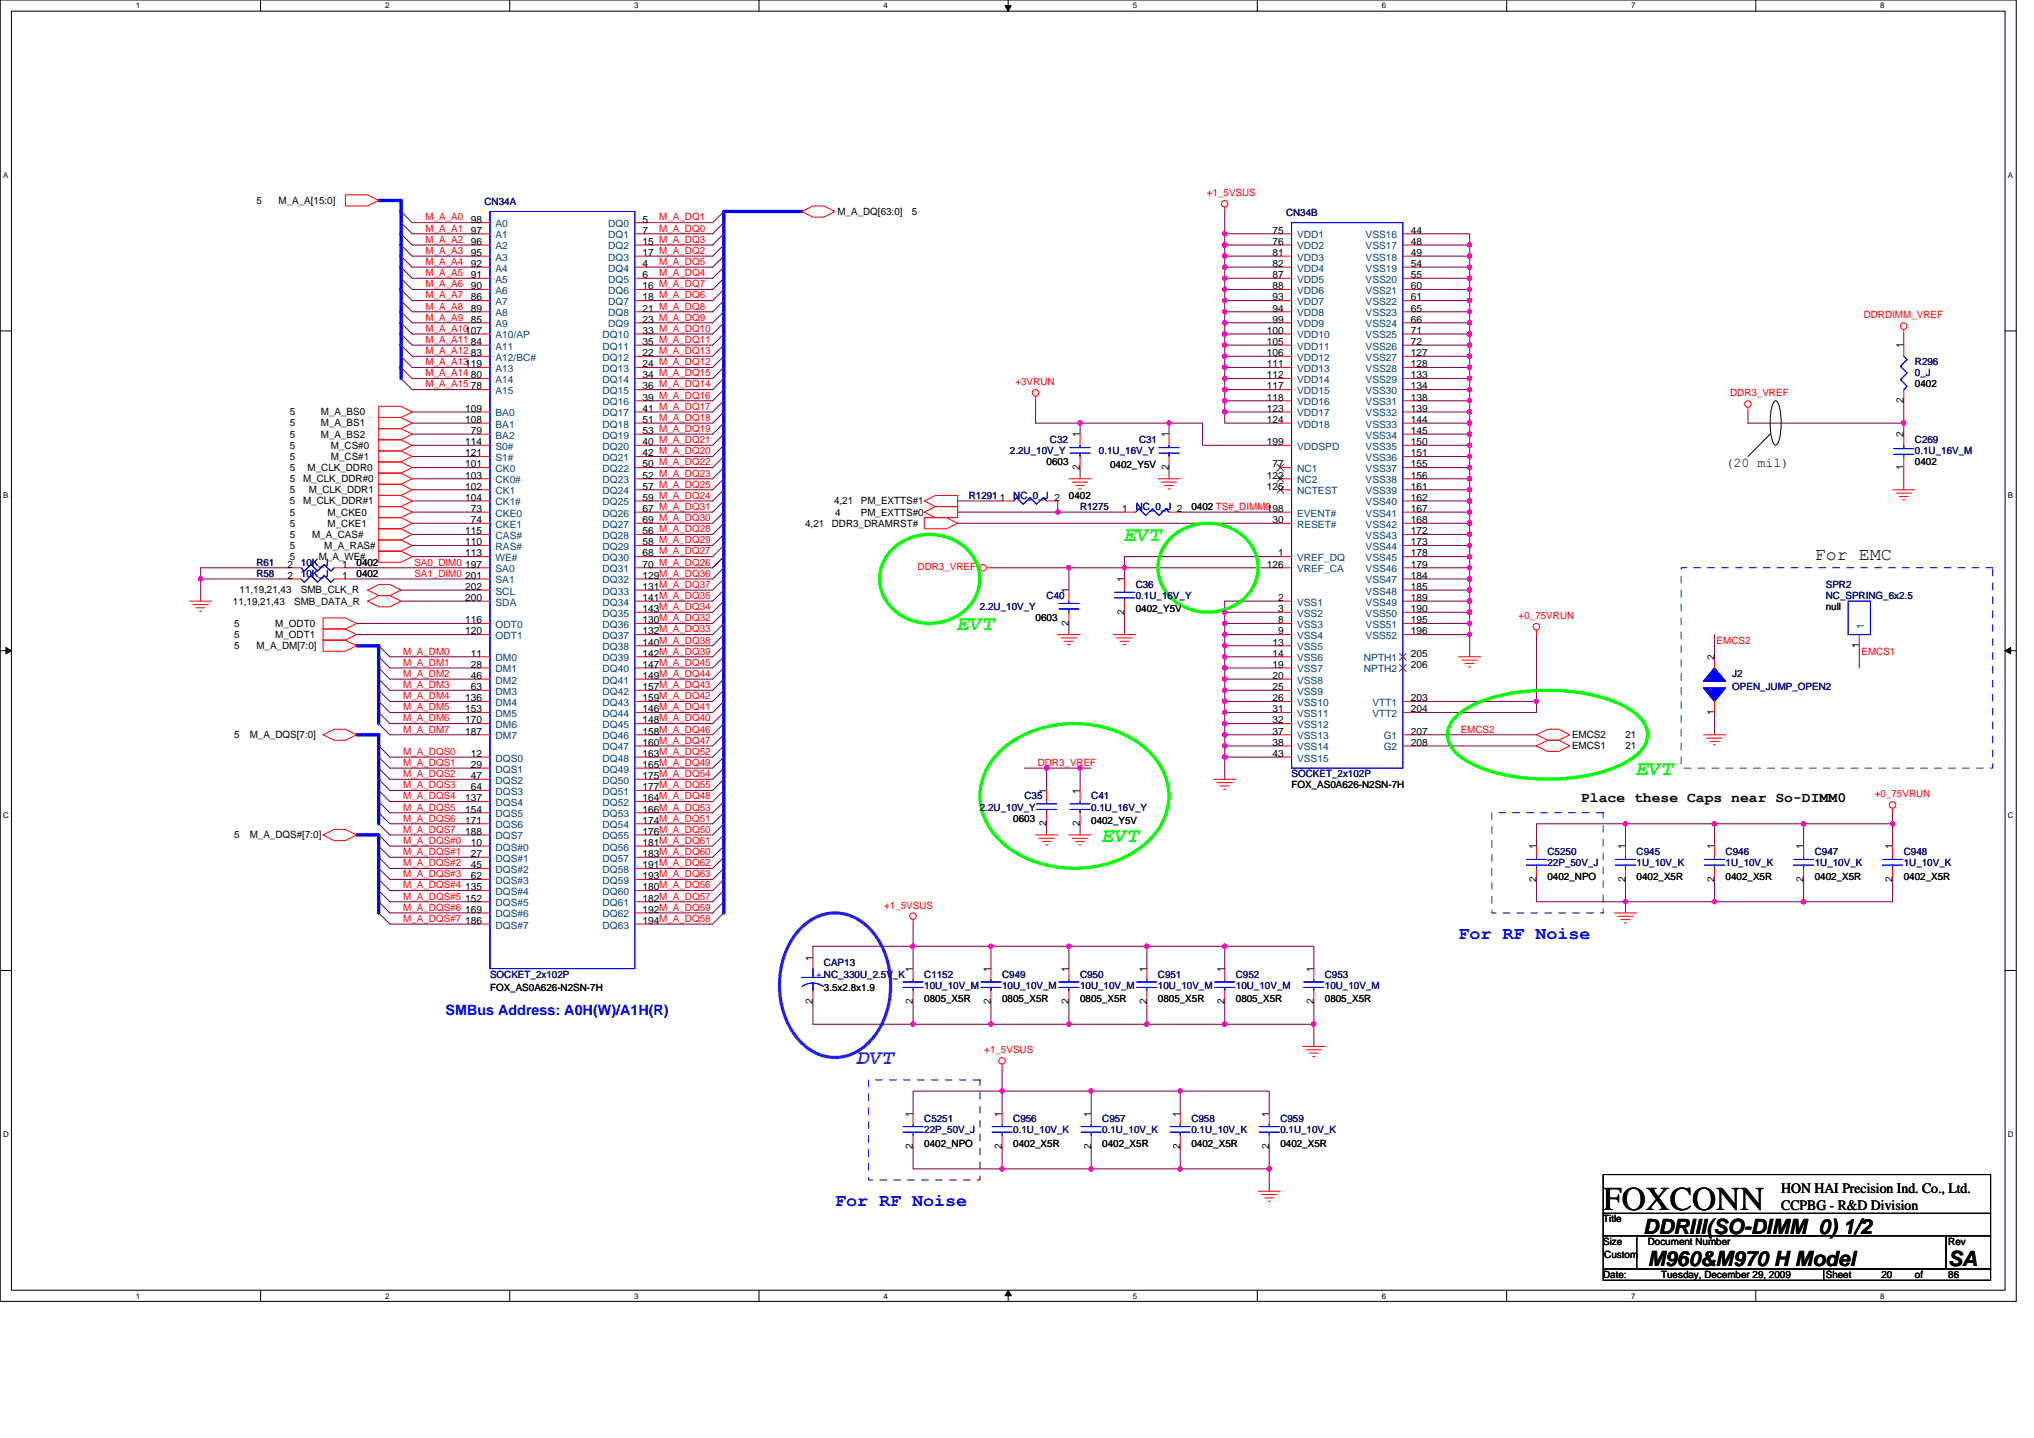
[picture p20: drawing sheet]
<svg xmlns="http://www.w3.org/2000/svg" width="297mm" height="210mm" viewBox="0 0 297 210" stroke-linecap="round" stroke-linejoin="round" font-family="sans-serif">
<defs><g id="words">
<text font-size="4.9" x="234.1" y="176.7">FOXCONN</text>
<g font-size="3.1" fill="#0f0">
<text x="164.2" y="79">EVT</text>
<text x="139.8" y="92">EVT</text>
<text x="239" y="113.2">EVT</text>
<text x="161" y="122.9">EVT</text>
</g>
<text font-size="3.1" fill="#8000ff" x="125.2" y="155.4">DVT</text>
<g font-size="3.1">
<text x="240" y="180.2">DDRIII(SO-DIMM_0) 1/2</text>
<text x="240.6" y="184.9">M960&amp;M970 H Model</text>
<text x="284.5" y="184.9">SA</text>
</g>
<text font-size="2.6" x="265" y="81.7">For EMC</text>
<g font-size="2.6" fill="#00f">
<text x="213" y="137.1">For RF Noise</text>
<text x="122" y="176.1">For RF Noise</text>
</g>
<g font-size="2.1">
<text x="230.9" y="117.2">Place these Caps near So-DIMM0</text>
<text x="260.1" y="174.2">HON HAI Precision Ind. Co., Ltd.</text>
<text x="260.1" y="176.6">CCPBG - R&amp;D Division</text>
</g>
<text font-size="2.1" fill="#00f" x="65.1" y="148.2">SMBus Address: A0H(W)/A1H(R)</text>
<text font-size="1.9" x="252" y="68.2">(20 mil)</text>
<g font-size="1.5">
<text x="37.4" y="29.8">5</text>
<text x="40.7" y="29.8">M_A_A[15:0]</text>
<text x="68.8" y="32.5">98</text>
<text x="68.8" y="34.1">97</text>
<text x="68.8" y="35.8">96</text>
<text x="93.8" y="32.5">5</text>
<text x="93.8" y="34.1">7</text>
<text x="93.8" y="35.8">15 M_A_DQ3</text>
<text x="122.3" y="31.4">M_A_DQ[63:0]</text>
<text x="133.2" y="31.4">5</text>
<text x="185.8" y="34.1">75</text>
<text x="185.8" y="35.8">76</text>
<text x="206" y="34.1">44</text>
<text x="206" y="35.8">48</text>
<text x="68.8" y="37.4">95</text>
<text x="68.8" y="39">92</text>
<text x="68.8" y="40.6">91</text>
<text x="93.8" y="37.4">17 M_A_DQ2</text>
<text x="93.8" y="39">4</text>
<text x="93.8" y="40.6">6</text>
<text x="185.8" y="37.4">81</text>
<text x="185.8" y="39">82</text>
<text x="185.8" y="40.6">87</text>
<text x="206" y="37.4">49</text>
<text x="206" y="39">54</text>
<text x="206" y="40.6">55</text>
<text x="68.8" y="42.2">90</text>
<text x="68.8" y="43.9">86</text>
<text x="68.8" y="45.5">89</text>
<text x="68.8" y="47.1">85</text>
<text x="93.8" y="42.2">16 M_A_DQ7</text>
<text x="93.8" y="43.9">18 M_A_DQ6</text>
<text x="93.8" y="45.5">21 M_A_DQ8</text>
<text x="93.8" y="47.1">23 M_A_DQ9</text>
<text x="185.8" y="42.2">88</text>
<text x="185.8" y="43.9">93</text>
<text x="185.8" y="45.5">94</text>
<text x="185.8" y="47.1">99</text>
<text x="206" y="42.2">60</text>
<text x="206" y="43.9">61</text>
<text x="206" y="45.5">65</text>
<text x="206" y="47.1">66</text>
<text x="68.8" y="50.4">84</text>
<text x="68.8" y="52">83</text>
<text x="93.8" y="48.7">33 M_A_DQ10</text>
<text x="93.8" y="50.4">35 M_A_DQ11</text>
<text x="93.8" y="52">22 M_A_DQ13</text>
<text x="93.8" y="53.6">24 M_A_DQ12</text>
<text x="185" y="48.7">100</text>
<text x="185" y="50.4">105</text>
<text x="185" y="52">106</text>
<text x="185" y="53.6">111</text>
<text x="206" y="48.7">71</text>
<text x="206" y="50.4">72</text>
<text x="206" y="52">127</text>
<text x="206" y="53.6">128</text>
<text x="278" y="50.9" transform="rotate(-90 278 50.9)">1</text>
<text x="68.8" y="55.2">80</text>
<text x="68.8" y="56.9">78</text>
<text x="93.8" y="55.2">34 M_A_DQ15</text>
<text x="93.8" y="56.9">36 M_A_DQ14</text>
<text x="93.8" y="58.5">39 M_A_DQ16</text>
<text x="185" y="55.2">112</text>
<text x="185" y="56.9">117</text>
<text x="185" y="58.5">118</text>
<text x="206" y="55.2">133</text>
<text x="206" y="56.9">134</text>
<text x="206" y="58.5">138</text>
<text x="278" y="58.9" transform="rotate(-90 278 58.9)">2</text>
<text x="279.7" y="56.6">0402</text>
<text x="42.3" y="65.5">5</text>
<text x="42.3" y="60.6">5</text>
<text x="42.3" y="62.3">5</text>
<text x="42.3" y="63.9">5</text>
<text x="46.9" y="60.6">M_A_BS0</text>
<text x="46.9" y="62.3">M_A_BS1</text>
<text x="46.9" y="63.9">M_A_BS2</text>
<text x="48.3" y="65.5">M_CS#0</text>
<text x="67.9" y="60.1">109</text>
<text x="67.9" y="61.8">108</text>
<text x="67.9" y="65">114</text>
<text x="68.8" y="63.4">79</text>
<text x="93.8" y="60.1">41 M_A_DQ17</text>
<text x="93.8" y="61.8">51 M_A_DQ18</text>
<text x="93.8" y="63.4">53 M_A_DQ19</text>
<text x="93.8" y="65">40 M_A_DQ21</text>
<text x="157.7" y="63.9" transform="rotate(-90 157.7 63.9)">1</text>
<text x="170.7" y="63.9" transform="rotate(-90 170.7 63.9)">1</text>
<text x="185" y="60.1">123</text>
<text x="185" y="61.8">124</text>
<text x="185" y="65">199</text>
<text x="206" y="60.1">139</text>
<text x="206" y="61.8">144</text>
<text x="206" y="63.4">145</text>
<text x="206" y="65">150</text>
<text x="278" y="63.9" transform="rotate(-90 278 63.9)">2</text>
<text x="42.3" y="67.2">5</text>
<text x="42.3" y="68.8">5</text>
<text x="42.3" y="70.4">5</text>
<text x="44.3" y="70.4">M_CLK_DDR#0</text>
<text x="44.9" y="68.8">M_CLK_DDR0</text>
<text x="48.3" y="67.2">M_CS#1</text>
<text x="67.9" y="66.6">121</text>
<text x="67.9" y="68.3">101</text>
<text x="67.9" y="69.9">103</text>
<text x="67.9" y="71.5">102</text>
<text x="93.8" y="66.6">42 M_A_DQ20</text>
<text x="93.8" y="68.3">50 M_A_DQ22</text>
<text x="93.8" y="69.9">52 M_A_DQ23</text>
<text x="93.8" y="71.5">57 M_A_DQ25</text>
<text x="152.8" y="68">0603</text>
<text x="157.7" y="68.6" transform="rotate(-90 157.7 68.6)">2</text>
<text x="162.1" y="68.3">0402_Y5V</text>
<text x="170.7" y="68.6" transform="rotate(-90 170.7 68.6)">2</text>
<text x="185" y="69.9">122</text>
<text x="185" y="71.5">125</text>
<text x="185.8" y="68.3">77</text>
<text x="206" y="66.6">151</text>
<text x="206" y="68.3">155</text>
<text x="206" y="69.9">156</text>
<text x="206" y="71.5">161</text>
<text x="278" y="68.6" transform="rotate(-90 278 68.6)">1</text>
<text x="279.7" y="68">0402</text>
<text x="42.3" y="72">5</text>
<text x="42.3" y="75.3">5</text>
<text x="42.3" y="76.9">5</text>
<text x="42.3" y="73.7">5</text>
<text x="44.3" y="73.7">M_CLK_DDR#1</text>
<text x="45.1" y="72">M_CLK_DDR1</text>
<text x="47.8" y="75.3">M_CKE0</text>
<text x="47.8" y="76.9">M_CKE1</text>
<text x="67.9" y="73.1">104</text>
<text x="68.8" y="74.8">73</text>
<text x="68.8" y="76.4">74</text>
<text x="93.8" y="73.1">59 M_A_DQ24</text>
<text x="93.8" y="74.8">67 M_A_DQ31</text>
<text x="93.8" y="76.4">69 M_A_DQ30</text>
<text x="117.6" y="76.9">4,21</text>
<text x="121.5" y="76.9">DDR3_DRAMRST#</text>
<text x="121.8" y="73.7">4,21</text>
<text x="122" y="75.3">4</text>
<text x="125.7" y="75.3">PM_EXTTS#0</text>
<text x="125.7" y="73.7">PM_EXTTS#1</text>
<text x="146" y="73.1">1</text>
<text x="156.1" y="72.8">0402</text>
<text x="163.9" y="74.8">1</text>
<text x="174" y="74.5">0402 TS#_DIMM0198</text>
<text x="185.8" y="76.4">30</text>
<text x="206" y="73.1">162</text>
<text x="206" y="74.8">167</text>
<text x="206" y="76.4">168</text>
<text x="42" y="82.9">2</text>
<text x="42.3" y="81.8">5</text>
<text x="42.3" y="80.2">5</text>
<text x="42.3" y="78.5">5</text>
<text x="45.6" y="78.5">M_A_CAS#</text>
<text x="46.5" y="81.8">M_A_WE#</text>
<text x="47.3" y="80.2">M_A_RAS#</text>
<text x="49.9" y="82.9">1</text>
<text x="52.1" y="82.6">0402</text>
<text x="67.9" y="78">115</text>
<text x="67.9" y="79.6">110</text>
<text x="67.9" y="81.3">113</text>
<text x="67.9" y="82.9">197</text>
<text x="93.8" y="78">56 M_A_DQ28</text>
<text x="93.8" y="79.6">58 M_A_DQ29</text>
<text x="93.8" y="81.3">68 M_A_DQ27</text>
<text x="93.8" y="82.9">70 M_A_DQ26</text>
<text x="185" y="82.9">126</text>
<text x="186.6" y="81.3">1</text>
<text x="206" y="78">172</text>
<text x="206" y="79.6">173</text>
<text x="206" y="81.3">178</text>
<text x="206" y="82.9">179</text>
<text x="34" y="88.3">11,19,21,43</text>
<text x="35" y="86.7">11,19,21,43</text>
<text x="42" y="84.5">2</text>
<text x="43" y="88.3">SMB_DATA_R</text>
<text x="43.9" y="86.7">SMB_CLK_R</text>
<text x="49.9" y="84.5">1</text>
<text x="52.1" y="84.2">0402</text>
<text x="67.9" y="84.5">201</text>
<text x="67.9" y="86.1">202</text>
<text x="67.9" y="87.8">200</text>
<text x="93.8" y="84.5">129M_A_DQ36</text>
<text x="93.8" y="86.1">131M_A_DQ37</text>
<text x="93.8" y="87.8">141M_A_DQ35</text>
<text x="93.8" y="89.4">143M_A_DQ34</text>
<text x="156.1" y="86.6" transform="rotate(-90 156.1 86.6)">1</text>
<text x="164.2" y="89.7" transform="rotate(-90 164.2 89.7)">2</text>
<text x="164.2" y="85" transform="rotate(-90 164.2 85)">1</text>
<text x="165.9" y="89.4">0402_Y5V</text>
<text x="186.6" y="87.8">2</text>
<text x="186.6" y="89.4">3</text>
<text x="206" y="84.5">184</text>
<text x="206" y="86.1">185</text>
<text x="206" y="87.8">189</text>
<text x="206" y="89.4">190</text>
<text x="266.6" y="89.1">null</text>
<text x="34.2" y="93.2">5</text>
<text x="34.2" y="91.5">5</text>
<text x="34.2" y="94.8">5</text>
<text x="37.4" y="94.8">M_A_DM[7:0]</text>
<text x="40.2" y="93.2">M_ODT1</text>
<text x="40.2" y="91.5">M_ODT0</text>
<text x="67.9" y="91">116</text>
<text x="67.9" y="92.6">120</text>
<text x="68.8" y="95.9">11</text>
<text x="93.8" y="91">130M_A_DQ32</text>
<text x="93.8" y="92.6">132M_A_DQ33</text>
<text x="93.8" y="94.3">140M_A_DQ38</text>
<text x="93.8" y="95.9">142M_A_DQ39</text>
<text x="151.2" y="90.7">0603</text>
<text x="156.1" y="91.4" transform="rotate(-90 156.1 91.4)">2</text>
<text x="185.8" y="94.3">13</text>
<text x="185.8" y="95.9">14</text>
<text x="186.6" y="91">8</text>
<text x="186.6" y="92.6">9</text>
<text x="206" y="91">195</text>
<text x="206" y="92.6">196</text>
<text x="206" y="95.9">205</text>
<text x="271.5" y="94.6" transform="rotate(-90 271.5 94.6)">1</text>
<text x="68.8" y="97.5">28</text>
<text x="68.8" y="99.1">46</text>
<text x="68.8" y="100.8">63</text>
<text x="93.8" y="97.5">147M_A_DQ45</text>
<text x="93.8" y="99.1">149M_A_DQ44</text>
<text x="93.8" y="100.8">157M_A_DQ43</text>
<text x="185.8" y="97.5">19</text>
<text x="185.8" y="100.8">25</text>
<text x="185.8" y="99.1">20</text>
<text x="206" y="97.5">206</text>
<text x="250.4" y="96.4" transform="rotate(-90 250.4 96.4)">2</text>
<text x="34.2" y="107.8">5</text>
<text x="36.5" y="107.8">M_A_DQS[7:0]</text>
<text x="67.9" y="102.4">136</text>
<text x="67.9" y="104">153</text>
<text x="67.9" y="105.6">170</text>
<text x="67.9" y="107.3">187</text>
<text x="93.8" y="102.4">159M_A_DQ42</text>
<text x="93.8" y="104">146M_A_DQ41</text>
<text x="93.8" y="105.6">148M_A_DQ40</text>
<text x="93.8" y="107.3">158M_A_DQ46</text>
<text x="185.8" y="107.3">37</text>
<text x="185.8" y="105.6">32</text>
<text x="185.8" y="104">31</text>
<text x="185.8" y="102.4">26</text>
<text x="206" y="102.4">203</text>
<text x="206" y="104">204</text>
<text x="206" y="107.3">207</text>
<text x="229.6" y="107.8">EMCS2</text>
<text x="237.4" y="107.8">21</text>
<text x="250.4" y="104.4" transform="rotate(-90 250.4 104.4)">1</text>
<text x="68.8" y="110.5">12</text>
<text x="68.8" y="112.1">29</text>
<text x="68.8" y="113.8">47</text>
<text x="93.8" y="108.9">160M_A_DQ47</text>
<text x="93.8" y="110.5">163M_A_DQ52</text>
<text x="93.8" y="112.1">165M_A_DQ49</text>
<text x="93.8" y="113.8">175M_A_DQ54</text>
<text x="185.8" y="108.9">38</text>
<text x="185.8" y="110.5">43</text>
<text x="206" y="108.9">208</text>
<text x="229.6" y="109.4">EMCS1</text>
<text x="237.4" y="109.4">21</text>
<text x="67.9" y="117">137</text>
<text x="67.9" y="118.7">154</text>
<text x="68.8" y="115.4">64</text>
<text x="93.8" y="115.4">177M_A_DQ55</text>
<text x="93.8" y="117">164M_A_DQ48</text>
<text x="93.8" y="118.7">166M_A_DQ53</text>
<text x="148" y="120">0603</text>
<text x="152.8" y="115.9" transform="rotate(-90 152.8 115.9)">1</text>
<text x="157.7" y="115.9" transform="rotate(-90 157.7 115.9)">1</text>
<text x="188.6" y="115.1">FOX_AS0A626-N2SN-7H</text>
<text x="34.2" y="122.4">5</text>
<text x="36.5" y="122.4">M_A_DQS#[7:0]</text>
<text x="67.9" y="120.3">171</text>
<text x="67.9" y="121.9">188</text>
<text x="68.8" y="123.5">10</text>
<text x="68.8" y="125.2">27</text>
<text x="93.8" y="120.3">174M_A_DQ51</text>
<text x="93.8" y="121.9">176M_A_DQ50</text>
<text x="93.8" y="123.5">181M_A_DQ61</text>
<text x="93.8" y="125.2">183M_A_DQ60</text>
<text x="152.8" y="120.6" transform="rotate(-90 152.8 120.6)">2</text>
<text x="157.7" y="120.6" transform="rotate(-90 157.7 120.6)">2</text>
<text x="159.4" y="120.3">0402_Y5V</text>
<text x="224.4" y="124" transform="rotate(-90 224.4 124)">1</text>
<text x="237.4" y="124" transform="rotate(-90 237.4 124)">1</text>
<text x="250.4" y="124" transform="rotate(-90 250.4 124)">1</text>
<text x="263.4" y="124" transform="rotate(-90 263.4 124)">1</text>
<text x="276.4" y="124" transform="rotate(-90 276.4 124)">1</text>
<text x="67.9" y="131.7">152</text>
<text x="67.9" y="130">135</text>
<text x="68.8" y="128.4">62</text>
<text x="68.8" y="126.8">45</text>
<text x="93.8" y="126.8">191M_A_DQ62</text>
<text x="93.8" y="128.4">193M_A_DQ63</text>
<text x="93.8" y="130">180M_A_DQ56</text>
<text x="93.8" y="131.7">182M_A_DQ57</text>
<text x="224.4" y="128.8" transform="rotate(-90 224.4 128.8)">2</text>
<text x="226" y="128.4">0402_NPO</text>
<text x="237.4" y="128.8" transform="rotate(-90 237.4 128.8)">2</text>
<text x="239" y="128.4">0402_X5R</text>
<text x="250.4" y="128.8" transform="rotate(-90 250.4 128.8)">2</text>
<text x="252" y="128.4">0402_X5R</text>
<text x="263.4" y="128.8" transform="rotate(-90 263.4 128.8)">2</text>
<text x="265" y="128.4">0402_X5R</text>
<text x="276.4" y="128.8" transform="rotate(-90 276.4 128.8)">2</text>
<text x="278" y="128.4">0402_X5R</text>
<text x="67.9" y="133.3">169</text>
<text x="67.9" y="134.9">186</text>
<text x="93.8" y="133.3">192M_A_DQ59</text>
<text x="93.8" y="134.9">194M_A_DQ58</text>
<text x="118.7" y="140.3" transform="rotate(-90 118.7 140.3)">1</text>
<text x="133.3" y="141.9" transform="rotate(-90 133.3 141.9)">1</text>
<text x="144.7" y="141.9" transform="rotate(-90 144.7 141.9)">1</text>
<text x="156.1" y="141.9" transform="rotate(-90 156.1 141.9)">1</text>
<text x="167.5" y="141.9" transform="rotate(-90 167.5 141.9)">1</text>
<text x="178.8" y="141.9" transform="rotate(-90 178.8 141.9)">1</text>
<text x="191.9" y="141.9" transform="rotate(-90 191.9 141.9)">1</text>
<text x="71.6" y="144.7">FOX_AS0A626-N2SN-7H</text>
<text x="118.7" y="146.6" transform="rotate(-90 118.7 146.6)">2</text>
<text x="120.3" y="144.7">3.5x2.8x1.9</text>
<text x="133.3" y="146.6" transform="rotate(-90 133.3 146.6)">2</text>
<text x="135" y="146.3">0805_X5R</text>
<text x="144.7" y="146.6" transform="rotate(-90 144.7 146.6)">2</text>
<text x="146.3" y="146.3">0805_X5R</text>
<text x="156.1" y="146.6" transform="rotate(-90 156.1 146.6)">2</text>
<text x="157.7" y="146.3">0805_X5R</text>
<text x="167.5" y="146.6" transform="rotate(-90 167.5 146.6)">2</text>
<text x="169.1" y="146.3">0805_X5R</text>
<text x="178.8" y="146.6" transform="rotate(-90 178.8 146.6)">2</text>
<text x="180.5" y="146.3">0805_X5R</text>
<text x="191.9" y="146.6" transform="rotate(-90 191.9 146.6)">2</text>
<text x="193.5" y="146.3">0805_X5R</text>
<text x="133.3" y="167.8" transform="rotate(-90 133.3 167.8)">2</text>
<text x="133.3" y="163" transform="rotate(-90 133.3 163)">1</text>
<text x="135" y="167.4">0402_NPO</text>
<text x="146.3" y="167.8" transform="rotate(-90 146.3 167.8)">2</text>
<text x="146.3" y="163" transform="rotate(-90 146.3 163)">1</text>
<text x="148" y="167.4">0402_X5R</text>
<text x="159.3" y="167.8" transform="rotate(-90 159.3 167.8)">2</text>
<text x="159.3" y="163" transform="rotate(-90 159.3 163)">1</text>
<text x="161" y="167.4">0402_X5R</text>
<text x="172.3" y="167.8" transform="rotate(-90 172.3 167.8)">2</text>
<text x="172.3" y="163" transform="rotate(-90 172.3 163)">1</text>
<text x="174" y="167.4">0402_X5R</text>
<text x="185.3" y="167.8" transform="rotate(-90 185.3 167.8)">2</text>
<text x="185.3" y="163" transform="rotate(-90 185.3 163)">1</text>
<text x="187" y="167.4">0402_X5R</text>
<text x="234.1" y="178.5">Title</text>
<text x="234.1" y="181.8">Size</text>
<text x="234.3" y="183.7">Custom</text>
<text x="240.6" y="181.8">Document Number</text>
<text x="284.5" y="181.8">Rev</text>
<text x="234.1" y="186.6">Date:</text>
<text x="242.6" y="186.6">Tuesday, December 29, 2009</text>
<text x="266.6" y="186.6">Sheet</text>
<text x="274.8" y="186.6">20</text>
<text x="279.7" y="186.6">of</text>
<text x="284.5" y="186.6">86</text>
</g>
<g font-size="1.5" fill="#000080">
<text x="70.8" y="29.9">CN34A</text>
<text x="187.8" y="31.6">CN34B</text>
<text x="279.7" y="53.3">R296</text>
<text x="279.7" y="55">0_J</text>
<text x="153.3" y="64.7">C32</text>
<text x="166.3" y="64.7">C31</text>
<text x="279.7" y="64.7">C269</text>
<text x="147.5" y="66.3">2.2U_10V_Y</text>
<text x="160.5" y="66.3">0.1U_16V_Y</text>
<text x="279.7" y="66.3">0.1U_16V_M</text>
<text x="141.5" y="72.8">R1291</text>
<text x="148" y="72.8">NC_0_J 2</text>
<text x="157.7" y="74.5">R1275</text>
<text x="165.9" y="74.5">NC_0_J 2</text>
<text x="37.4" y="82.6">R61</text>
<text x="43.9" y="82.6">10K_J</text>
<text x="37.4" y="84.2">R58</text>
<text x="43.9" y="84.2">10K_J</text>
<text x="143.1" y="89.1">2.2U_10V_Y</text>
<text x="152.8" y="87.5">C40</text>
<text x="165.9" y="85.9">C36</text>
<text x="165.9" y="87.5">0.1U_16V_Y</text>
<text x="266.6" y="85.9">SPR2</text>
<text x="266.6" y="87.5">NC_SPRING_6x2.5</text>
<text x="253" y="98.8">J2</text>
<text x="253" y="100.8">OPEN_JUMP_OPEN2</text>
<text x="188.6" y="113.5">SOCKET_2x102P</text>
<text x="143.1" y="118.4">2.2U_10V_Y</text>
<text x="149.6" y="116.7">C35</text>
<text x="159.4" y="116.7">C41</text>
<text x="159.4" y="118.4">0.1U_16V_Y</text>
<text x="226" y="124.9">C5250</text>
<text x="239" y="124.9">C945</text>
<text x="252" y="124.9">C946</text>
<text x="265" y="124.9">C947</text>
<text x="278" y="124.9">C948</text>
<text x="226" y="126.5">22P_50V_J</text>
<text x="239" y="126.5">1U_10V_K</text>
<text x="252" y="126.5">1U_10V_K</text>
<text x="265" y="126.5">1U_10V_K</text>
<text x="278" y="126.5">1U_10V_K</text>
<text x="71.6" y="142.7">SOCKET_2x102P</text>
<text x="120.3" y="141.1">CAP13</text>
<text x="135" y="142.7">C1152</text>
<text x="146.3" y="142.7">C949</text>
<text x="157.7" y="142.7">C950</text>
<text x="169.1" y="142.7">C951</text>
<text x="180.5" y="142.7">C952</text>
<text x="193.5" y="142.7">C953</text>
<text x="135" y="144.4">10U_10V_M</text>
<text x="146.3" y="144.4">10U_10V_M</text>
<text x="157.7" y="144.4">10U_10V_M</text>
<text x="169.1" y="144.4">10U_10V_M</text>
<text x="180.5" y="144.4">10U_10V_M</text>
<text x="193.5" y="144.4">10U_10V_M</text>
<text x="135" y="163.9">C5251</text>
<text x="135" y="165.5">22P_50V_J</text>
<text x="148" y="163.9">C956</text>
<text x="148" y="165.5">0.1U_10V_K</text>
<text x="161" y="163.9">C957</text>
<text x="161" y="165.5">0.1U_10V_K</text>
<text x="174" y="163.9">C958</text>
<text x="174" y="165.5">0.1U_10V_K</text>
<text x="187" y="163.9">C959</text>
<text x="187" y="165.5">0.1U_10V_K</text>
</g>
<g font-size="1.5" fill="#f00">
<text x="176.3" y="28.6">+1_5VSUS</text>
<text x="62.1" y="32.2">M_A_A0</text>
<text x="62.1" y="33.8">M_A_A1</text>
<text x="62.1" y="35.5">M_A_A2</text>
<text x="96.3" y="32.2">M_A_DQ1</text>
<text x="96.3" y="33.8">M_A_DQ0</text>
<text x="62.1" y="37.1">M_A_A3</text>
<text x="62.1" y="38.7">M_A_A4</text>
<text x="62.1" y="40.3">M_A_A5</text>
<text x="62.1" y="42">M_A_A6</text>
<text x="96.3" y="38.7">M_A_DQ5</text>
<text x="96.3" y="40.3">M_A_DQ4</text>
<text x="62.1" y="43.6">M_A_A7</text>
<text x="62.1" y="45.2">M_A_A8</text>
<text x="62.1" y="46.8">M_A_A9</text>
<text x="272.2" y="46.5">DDRDIMM_VREF</text>
<text x="62.1" y="50.1">M_A_A11</text>
<text x="62.1" y="51.7">M_A_A12</text>
<text x="62.1" y="53.3">M_A_A13119</text>
<text x="62.1" y="48.5">M_A_A10107</text>
<text x="62.1" y="56.6">M_A_A15</text>
<text x="62.1" y="54.9">M_A_A14</text>
<text x="148.3" y="56.3">+3VRUN</text>
<text x="252.7" y="57.9">DDR3_VREF</text>
<text x="60.5" y="82.6">SA0_DIM0</text>
<text x="134" y="83.2">DDR3_VREF</text>
<text x="60.5" y="84.2">SA1_DIM0</text>
<text x="58.9" y="95.6">M_A_DM0</text>
<text x="221.8" y="90.4">+0_75VRUN</text>
<text x="250.7" y="94">EMCS2</text>
<text x="271.8" y="95.6">EMCS1</text>
<text x="58.9" y="100.5">M_A_DM3</text>
<text x="58.9" y="97.2">M_A_DM1</text>
<text x="58.9" y="98.8">M_A_DM2</text>
<text x="58.9" y="102.1">M_A_DM4</text>
<text x="58.9" y="107">M_A_DM7</text>
<text x="58.9" y="103.7">M_A_DM5</text>
<text x="58.9" y="105.3">M_A_DM6</text>
<text x="213.3" y="107">EMCS2</text>
<text x="58.9" y="110.2">M_A_DQS0</text>
<text x="58.9" y="111.8">M_A_DQS1</text>
<text x="58.9" y="113.5">M_A_DQS2</text>
<text x="151.5" y="111.8">DDR3_VREF</text>
<text x="58.9" y="115.1">M_A_DQS3</text>
<text x="58.9" y="116.7">M_A_DQS4</text>
<text x="58.9" y="118.4">M_A_DQS5</text>
<text x="58.9" y="120">M_A_DQS6</text>
<text x="273.8" y="116.4">+0_75VRUN</text>
<text x="58.9" y="121.6">M_A_DQS7</text>
<text x="58.9" y="123.2">M_A_DQS#0</text>
<text x="58.9" y="124.9">M_A_DQS#1</text>
<text x="58.9" y="128.1">M_A_DQS#3</text>
<text x="58.9" y="129.7">M_A_DQS#4</text>
<text x="58.9" y="131.4">M_A_DQS#5</text>
<text x="58.9" y="126.5">M_A_DQS#2</text>
<text x="58.9" y="134.6">M_A_DQS#7</text>
<text x="58.9" y="133">M_A_DQS#6</text>
<text x="129.1" y="132.7">+1_5VSUS</text>
<text x="143.7" y="153.8">+1_5VSUS</text>
</g>
<g font-size="1.5" fill="#004080">
<text x="72.4" y="33.2">A0</text>
<text x="72.4" y="34.8">A1</text>
<text x="88.8" y="33.2">DQ0</text>
<text x="88.8" y="34.8">DQ1</text>
<text x="189.4" y="34.8">VDD1</text>
<text x="199.4" y="34.8">VSS16</text>
<text x="72.4" y="36.4">A2</text>
<text x="72.4" y="38.1">A3</text>
<text x="72.4" y="39.7">A4</text>
<text x="72.4" y="41.3">A5</text>
<text x="88.8" y="36.4">DQ2</text>
<text x="88.8" y="38.1">DQ3</text>
<text x="88.8" y="39.7">DQ4</text>
<text x="88.8" y="41.3">DQ5</text>
<text x="189.4" y="36.4">VDD2</text>
<text x="189.4" y="38.1">VDD3</text>
<text x="189.4" y="39.7">VDD4</text>
<text x="189.4" y="41.3">VDD5</text>
<text x="199.4" y="36.4">VSS17</text>
<text x="199.4" y="38.1">VSS18</text>
<text x="199.4" y="39.7">VSS19</text>
<text x="199.4" y="41.3">VSS20</text>
<text x="72.4" y="42.9">A6</text>
<text x="72.4" y="44.6">A7</text>
<text x="72.4" y="46.2">A8</text>
<text x="72.4" y="47.8">A9</text>
<text x="88.8" y="42.9">DQ6</text>
<text x="88.8" y="44.6">DQ7</text>
<text x="88.8" y="46.2">DQ8</text>
<text x="88.8" y="47.8">DQ9</text>
<text x="189.4" y="42.9">VDD6</text>
<text x="189.4" y="44.6">VDD7</text>
<text x="189.4" y="46.2">VDD8</text>
<text x="189.4" y="47.8">VDD9</text>
<text x="199.4" y="42.9">VSS21</text>
<text x="199.4" y="44.6">VSS22</text>
<text x="199.4" y="46.2">VSS23</text>
<text x="199.4" y="47.8">VSS24</text>
<text x="72.4" y="49.4">A10/AP</text>
<text x="72.4" y="51.1">A11</text>
<text x="72.4" y="52.7">A12/BC#</text>
<text x="88" y="49.4">DQ10</text>
<text x="88" y="51.1">DQ11</text>
<text x="88" y="52.7">DQ12</text>
<text x="189.4" y="49.4">VDD10</text>
<text x="189.4" y="51.1">VDD11</text>
<text x="189.4" y="52.7">VDD12</text>
<text x="199.4" y="49.4">VSS25</text>
<text x="199.4" y="51.1">VSS26</text>
<text x="199.4" y="52.7">VSS27</text>
<text x="72.4" y="54.3">A13</text>
<text x="72.4" y="55.9">A14</text>
<text x="72.4" y="57.6">A15</text>
<text x="88" y="54.3">DQ13</text>
<text x="88" y="55.9">DQ14</text>
<text x="88" y="57.6">DQ15</text>
<text x="88" y="59.2">DQ16</text>
<text x="189.4" y="54.3">VDD13</text>
<text x="189.4" y="55.9">VDD14</text>
<text x="189.4" y="57.6">VDD15</text>
<text x="189.4" y="59.2">VDD16</text>
<text x="199.4" y="54.3">VSS28</text>
<text x="199.4" y="55.9">VSS29</text>
<text x="199.4" y="57.6">VSS30</text>
<text x="199.4" y="59.2">VSS31</text>
<text x="72.4" y="60.8">BA0</text>
<text x="72.4" y="62.4">BA1</text>
<text x="72.4" y="64.1">BA2</text>
<text x="72.4" y="65.7">S0#</text>
<text x="88" y="60.8">DQ17</text>
<text x="88" y="62.4">DQ18</text>
<text x="88" y="64.1">DQ19</text>
<text x="88" y="65.7">DQ20</text>
<text x="189.4" y="60.8">VDD17</text>
<text x="189.4" y="62.4">VDD18</text>
<text x="189.4" y="65.7">VDDSPD</text>
<text x="199.4" y="60.8">VSS32</text>
<text x="199.4" y="62.4">VSS33</text>
<text x="199.4" y="64.1">VSS34</text>
<text x="199.4" y="65.7">VSS35</text>
<text x="72.4" y="67.3">S1#</text>
<text x="72.4" y="68.9">CK0</text>
<text x="72.4" y="70.6">CK0#</text>
<text x="88" y="67.3">DQ21</text>
<text x="88" y="68.9">DQ22</text>
<text x="88" y="70.6">DQ23</text>
<text x="189.4" y="68.9">NC1</text>
<text x="189.4" y="70.6">NC2</text>
<text x="199.4" y="67.3">VSS36</text>
<text x="199.4" y="68.9">VSS37</text>
<text x="199.4" y="70.6">VSS38</text>
<text x="72.4" y="72.2">CK1</text>
<text x="72.4" y="73.8">CK1#</text>
<text x="72.4" y="75.4">CKE0</text>
<text x="72.4" y="77.1">CKE1</text>
<text x="88" y="72.2">DQ24</text>
<text x="88" y="73.8">DQ25</text>
<text x="88" y="75.4">DQ26</text>
<text x="88" y="77.1">DQ27</text>
<text x="189.4" y="72.2">NCTEST</text>
<text x="189.4" y="75.4">EVENT#</text>
<text x="189.4" y="77.1">RESET#</text>
<text x="199.4" y="72.2">VSS39</text>
<text x="199.4" y="73.8">VSS40</text>
<text x="199.4" y="75.4">VSS41</text>
<text x="199.4" y="77.1">VSS42</text>
<text x="72.4" y="78.7">CAS#</text>
<text x="72.4" y="80.3">RAS#</text>
<text x="72.4" y="81.9">WE#</text>
<text x="72.4" y="83.6">SA0</text>
<text x="88" y="78.7">DQ28</text>
<text x="88" y="80.3">DQ29</text>
<text x="88" y="81.9">DQ30</text>
<text x="88" y="83.6">DQ31</text>
<text x="189.4" y="81.9">VREF_DQ</text>
<text x="189.4" y="83.6">VREF_CA</text>
<text x="199.4" y="78.7">VSS43</text>
<text x="199.4" y="80.3">VSS44</text>
<text x="199.4" y="81.9">VSS45</text>
<text x="199.4" y="83.6">VSS46</text>
<text x="72.4" y="85.2">SA1</text>
<text x="72.4" y="86.8">SCL</text>
<text x="72.4" y="88.4">SDA</text>
<text x="88" y="85.2">DQ32</text>
<text x="88" y="86.8">DQ33</text>
<text x="88" y="88.4">DQ34</text>
<text x="189.4" y="88.4">VSS1</text>
<text x="199.4" y="85.2">VSS47</text>
<text x="199.4" y="86.8">VSS48</text>
<text x="199.4" y="88.4">VSS49</text>
<text x="72.4" y="91.7">ODT0</text>
<text x="72.4" y="93.3">ODT1</text>
<text x="88" y="90.1">DQ35</text>
<text x="88" y="91.7">DQ36</text>
<text x="88" y="93.3">DQ37</text>
<text x="88" y="95">DQ38</text>
<text x="189.4" y="90.1">VSS2</text>
<text x="189.4" y="91.7">VSS3</text>
<text x="189.4" y="93.3">VSS4</text>
<text x="189.4" y="95">VSS5</text>
<text x="199.4" y="90.1">VSS50</text>
<text x="199.4" y="91.7">VSS51</text>
<text x="199.4" y="93.3">VSS52</text>
<text x="272.2" y="91.9" transform="rotate(-90 272.2 91.9)">1</text>
<text x="72.4" y="96.6">DM0</text>
<text x="72.4" y="98.2">DM1</text>
<text x="72.4" y="99.8">DM2</text>
<text x="72.4" y="101.5">DM3</text>
<text x="88" y="96.6">DQ39</text>
<text x="88" y="98.2">DQ40</text>
<text x="88" y="99.8">DQ41</text>
<text x="88" y="101.5">DQ42</text>
<text x="189.4" y="96.6">VSS6</text>
<text x="189.4" y="98.2">VSS7</text>
<text x="189.4" y="101.5">VSS9</text>
<text x="189.4" y="99.8">VSS8</text>
<text x="199.2" y="96.6">NPTH1</text>
<text x="199.2" y="98.2">NPTH2</text>
<text x="72.4" y="103.1">DM4</text>
<text x="72.4" y="104.7">DM5</text>
<text x="72.4" y="106.3">DM6</text>
<text x="72.4" y="107.9">DM7</text>
<text x="88" y="103.1">DQ43</text>
<text x="88" y="104.7">DQ44</text>
<text x="88" y="106.3">DQ45</text>
<text x="88" y="107.9">DQ46</text>
<text x="189.4" y="107.9">VSS13</text>
<text x="189.4" y="106.3">VSS12</text>
<text x="189.4" y="104.7">VSS11</text>
<text x="189.4" y="103.1">VSS10</text>
<text x="200.4" y="103.1">VTT1</text>
<text x="200.4" y="104.7">VTT2</text>
<text x="202.1" y="107.9">G1</text>
<text x="72.4" y="111.2">DQS0</text>
<text x="72.4" y="112.8">DQS1</text>
<text x="88" y="109.6">DQ47</text>
<text x="88" y="111.2">DQ48</text>
<text x="88" y="112.8">DQ49</text>
<text x="189.4" y="109.6">VSS14</text>
<text x="189.4" y="111.2">VSS15</text>
<text x="202.1" y="109.6">G2</text>
<text x="72.4" y="114.4">DQS2</text>
<text x="72.4" y="116.1">DQS3</text>
<text x="72.4" y="117.7">DQS4</text>
<text x="72.4" y="119.3">DQS5</text>
<text x="88" y="114.4">DQ50</text>
<text x="88" y="116.1">DQ51</text>
<text x="88" y="117.7">DQ52</text>
<text x="88" y="119.3">DQ53</text>
<text x="72.4" y="120.9">DQS6</text>
<text x="72.4" y="122.6">DQS7</text>
<text x="72.4" y="124.2">DQS#0</text>
<text x="72.4" y="125.8">DQS#1</text>
<text x="88" y="120.9">DQ54</text>
<text x="88" y="122.6">DQ55</text>
<text x="88" y="124.2">DQ56</text>
<text x="88" y="125.8">DQ57</text>
<text x="72.4" y="130.7">DQS#4</text>
<text x="72.4" y="129.1">DQS#3</text>
<text x="72.4" y="127.5">DQS#2</text>
<text x="88" y="127.5">DQ58</text>
<text x="88" y="129.1">DQ59</text>
<text x="88" y="130.7">DQ60</text>
<text x="72.4" y="132.3">DQS#5</text>
<text x="72.4" y="134">DQS#6</text>
<text x="72.4" y="135.6">DQS#7</text>
<text x="88" y="132.3">DQ61</text>
<text x="88" y="134">DQ62</text>
<text x="88" y="135.6">DQ63</text>
</g>
<text font-size="1.5" fill="#00f" x="119.2" y="142.7">+ NC_330U_2.5V_K</text>
<g font-size="1.2">
<text x="19.9" y="1.2">1</text>
<text x="56.2" y="1.2">2</text>
<text x="92.6" y="1.2">3</text>
<text x="129" y="1.2">4</text>
<text x="165.4" y="1.2">5</text>
<text x="201.8" y="1.2">6</text>
<text x="238.2" y="1.2">7</text>
<text x="274.6" y="1.2">8</text>
<text x=".5" y="26">A</text>
<text x="293.2" y="26">A</text>
<text x=".5" y="72.7">B</text>
<text x="293.2" y="72.7">B</text>
<text x=".5" y="119.4">C</text>
<text x="293.2" y="119.4">C</text>
<text x=".5" y="166.1">D</text>
<text x="293.2" y="166.1">D</text>
<text x="19.9" y="189.6">1</text>
<text x="56.2" y="189.6">2</text>
<text x="92.6" y="189.6">3</text>
<text x="129" y="189.6">4</text>
<text x="165.4" y="189.6">5</text>
<text x="201.8" y="189.6">6</text>
<text x="238.2" y="189.6">7</text>
<text x="274.6" y="189.6">8</text>
</g>
</g></defs>
<path d="M0 0h294.4v190h-294.4zM1.7 1.6h291.1v186.8h-291.1z" fill="none" stroke="#000" stroke-width=".15"/>
<g fill="#fff">
<path d="M19.9 .2h.6v1.3h-.6z"/>
<path d="M19.9 188.6h.6v1.3h-.6z"/>
</g>
<path d="M38.1 0v1.6M38.1 188.4v1.6" fill="none" stroke="#000" stroke-width=".15"/>
<g fill="#fff">
<path d="M56.2 .2h.7v1.3h-.7z"/>
<path d="M56.2 188.6h.7v1.3h-.7z"/>
</g>
<path d="M74.4 0v1.6M74.4 188.4v1.6" fill="none" stroke="#000" stroke-width=".15"/>
<g fill="#fff">
<path d="M92.6 .2h.7v1.3h-.7z"/>
<path d="M92.6 188.6h.7v1.3h-.7z"/>
</g>
<path d="M110.8 0v1.6M110.8 188.4v1.6" fill="none" stroke="#000" stroke-width=".15"/>
<g fill="#fff">
<path d="M129 .2h.7v1.3h-.7z"/>
<path d="M129 188.6h.7v1.3h-.7z"/>
</g>
<path d="M147.2 0v1.6M147.2 188.4v1.6" fill="none" stroke="#000" stroke-width=".15"/>
<path d="M146.8 .8h.9l-.5 .8zM147.2 188.4l.5 .8h-.9z" fill="#000" stroke="#000" stroke-width=".15"/>
<g fill="#fff">
<path d="M165.4 .2h.6v1.3h-.6z"/>
<path d="M165.4 188.6h.6v1.3h-.6z"/>
</g>
<path d="M183.6 0v1.6M183.6 188.4v1.6" fill="none" stroke="#000" stroke-width=".15"/>
<g fill="#fff">
<path d="M201.8 .2h.6v1.3h-.6z"/>
<path d="M201.8 188.6h.6v1.3h-.6z"/>
</g>
<path d="M220 0v1.6M220 188.4v1.6" fill="none" stroke="#000" stroke-width=".15"/>
<g fill="#fff">
<path d="M238.2 .2h.6v1.3h-.6z"/>
<path d="M238.2 188.6h.6v1.3h-.6z"/>
</g>
<path d="M256.4 0v1.6M256.4 188.4v1.6" fill="none" stroke="#000" stroke-width=".15"/>
<g fill="#fff">
<path d="M274.6 .2h.6v1.3h-.6z"/>
<path d="M274.6 188.6h.6v1.3h-.6z"/>
<path d="M.5 25h.7v1.3h-.7z"/>
<path d="M293.2 25h.8v1.3h-.8z"/>
<path d="M.5 71.7h.7v1.3h-.7z"/>
<path d="M293.2 71.7h.8v1.3h-.8z"/>
</g>
<path d="M0 48.3h1.7M292.8 48.3h1.6" fill="none" stroke="#000" stroke-width=".15"/>
<g fill="#fff">
<path d="M.5 118.4h.8v1.3h-.8z"/>
<path d="M293.2 118.4h.9v1.3h-.9z"/>
</g>
<path d="M0 95h1.7M292.8 95h1.6" fill="none" stroke="#000" stroke-width=".15"/>
<path d="M.9 94.6l.8 .4-.8 .5zM292.8 95l.8-.4v.9z" fill="#000" stroke="#000" stroke-width=".15"/>
<g fill="#fff">
<path d="M.5 165.1h.8v1.2h-.8z"/>
<path d="M293.2 165.1h.9v1.2h-.9z"/>
</g>
<path d="M259.1 58.6l.2-.1a1.81 1.81 0 0 1 .7 1.6 8.8 8.8 0 0 1-.5 4.8l-.2 .1a1.84 1.84 0 0 1-.7-1.6 8.8 8.8 0 0 1 .5-4.8zM258.5 63.4l-3.2 3.3M0 141.7h1.7M292.8 141.7h1.6M234.1 171.5h56.6v5.7h-56.6zM234.1 177.2h56.6v3.2h-56.6zM234.1 180.4h4.9v4.9h-4.9zM234.1 185.3h32.2v1.6h-32.2zM239 180.4h45.2v4.9h-45.2zM266.3 185.3h24.4v1.6h-24.4zM284.2 180.4h6.5v4.9h-6.5z" fill="none" stroke="#000" stroke-width=".15"/>
<g fill="none" stroke="#800040" stroke-width=".15">
<path d="M58.6 35.8l1.6 1.6h9.8M58.6 37.4l1.6 1.6h9.8M58.6 30.9l1.6 1.6h9.8M58.6 32.5l1.6 1.6h9.8M58.6 39l1.6 1.6h9.8M58.6 34.1l1.6 1.7h9.8M105.7 37.4l-1.6 1.6h-9.8M105.7 30.9l-1.6 1.6h-9.8M105.7 39l-1.6 1.6h-9.8M105.7 32.5l-1.6 1.6h-9.8M105.7 34.1l-1.6 1.7h-9.8M105.7 35.8l-1.6 1.6h-9.8"/>
<path d="M178.9 37.4v1.6M178.9 34.1v1.7M178.9 35.8v1.6M178.9 30.9v3.2M178.9 34.1h8.1M178.9 37.4h8.1M178.9 39h8.1M178.9 39v1.6h8.1M178.9 35.8h8.1M206.5 34.1h8.1v1.7M206.5 35.8h8.1M206.5 39h8.1"/>
<path d="M206.5 37.4h8.1M214.6 39v1.6M214.6 37.4v1.6M214.6 35.8v1.6M58.6 42.3l1.6 1.6h9.8M58.6 43.9l1.6 1.6h9.8M58.6 40.6l1.6 1.7h9.8M58.6 48.8l1.6 1.6h9.8M58.6 50.4l1.6 1.6h9.8M58.6 45.5l1.6 1.6h9.8M58.6 55.3l1.6 1.6h9.8M58.6 52l1.6 1.7h9.8"/>
<path d="M58.6 53.7l1.6 1.6h9.8M58.6 47.1l1.6 1.7h9.8M105.7 43.9l-1.6 1.6h-9.8M105.7 48.8l-1.6 1.6h-9.8M105.7 45.5l-1.6 1.6h-9.8M105.7 56.9l-1.6 1.6h-9.8M105.7 47.1l-1.6 1.7h-9.8M105.7 58.5l-1.6 1.7h-9.8M105.7 40.6l-1.6 1.7h-9.8M105.7 42.3l-1.6 1.6h-9.8M105.7 50.4l-1.6 1.6h-9.8M105.7 52l-1.6 1.7h-9.8"/>
<path d="M105.7 53.7l-1.6 1.6h-9.8M105.7 55.3l-1.6 1.6h-9.8M151.2 58.5v3.3h6.5v1.6M178.9 55.3v1.6M178.9 40.6v1.7M178.9 42.3v1.6M178.9 45.5v1.6M178.9 50.4v1.6M178.9 52v1.7M178.9 48.8v1.6M178.9 47.1v1.7M178.9 56.9v1.6"/>
<path d="M178.9 43.9v1.6M178.9 53.7v1.6M178.9 58.5v1.7M178.9 53.7h8.1M178.9 56.9h8.1M178.9 42.3h8.1M178.9 43.9h8.1M178.9 47.1h8.1M178.9 48.8h8.1M178.9 52h8.1M178.9 50.4h8.1M178.9 45.5h8.1"/>
<path d="M178.9 58.5h8.1M178.9 55.3h8.1M206.5 55.3h8.1M206.5 58.5h8.1M206.5 56.9h8.1M206.5 40.6h8.1M206.5 43.9h8.1M206.5 42.3h8.1M206.5 45.5h8.1M206.5 48.8h8.1M206.5 50.4h8.1M206.5 53.7h8.1"/>
<path d="M206.5 52h8.1M206.5 47.1h8.1M214.6 52v1.7M214.6 48.8v1.6M214.6 45.5v1.6M214.6 42.3v1.6M214.6 58.5v1.7M214.6 55.3v1.6M214.6 47.1v1.7M214.6 56.9v1.6M214.6 53.7v1.6M214.6 43.9v1.6"/>
<path d="M214.6 50.4v1.6M214.6 40.6v1.7M278 58.5v4.9M278 48.8v1.6M60.2 63.4h9.8M60.2 65h9.8M60.2 60.2h9.8M60.2 69.9h9.8M60.2 71.5h9.8M60.2 66.7h9.8M60.2 68.3h9.8M60.2 61.8h9.8"/>
<path d="M60.2 76.4h9.8M60.2 78h9.8M60.2 73.2h9.8M60.2 79.7h9.8M60.2 74.8h9.8M105.7 61.8l-1.6 1.6h-9.8M105.7 68.3l-1.6 1.6h-9.8M105.7 66.7l-1.6 1.6h-9.8M105.7 60.2l-1.6 1.6h-9.8M105.7 76.4l-1.6 1.6h-9.8M105.7 78l-1.6 1.7h-9.8M105.7 63.4l-1.6 1.6h-9.8"/>
<path d="M105.7 65l-1.6 1.7h-9.8M105.7 69.9l-1.6 1.6h-9.8M105.7 71.5l-1.6 1.7h-9.8M105.7 73.2l-1.6 1.6h-9.8M105.7 79.7l-1.6 1.6h-9.8M105.7 74.8l-1.6 1.6h-9.8M139.8 73.2h6.5M139.8 74.8h14.7M139.8 76.4h47.2M154.5 74.8h9.7M154.5 73.2v1.6M157.7 61.8h13"/>
<path d="M157.7 68.3v1.6M170.7 61.8h4.9v3.2h11.4M170.7 61.8v1.6M170.7 68.3v1.6M172.4 74.8h14.6M178.9 60.2v1.6h8.1M178.9 60.2h8.1M206.5 60.2h8.1M206.5 63.4h8.1M206.5 79.7h8.1M206.5 68.3h8.1M206.5 66.7h8.1"/>
<path d="M206.5 69.9h8.1M206.5 74.8h8.1M206.5 78h8.1M206.5 76.4h8.1M206.5 71.5h8.1M206.5 61.8h8.1M206.5 73.2h8.1M206.5 65h8.1M214.6 65v1.7M214.6 74.8v1.6M214.6 66.7v1.6M214.6 79.7v1.6"/>
<path d="M214.6 61.8v1.6M214.6 73.2v1.6M214.6 78v1.7M214.6 68.3v1.6M214.6 69.9v1.6M214.6 76.4v1.6M214.6 71.5v1.7M214.6 63.4v1.6M214.6 60.2v1.6M255.3 60.2v1.6h22.7M278 68.3v3.2M29.3 84.5h13"/>
<path d="M42.3 82.9h-13v4.9M50.4 84.5h19.6M50.4 82.9h19.6M52.1 91h17.9M52.1 92.7h17.9M55.3 99.2l1.6 1.6h13.1M55.3 94.3l1.6 1.6h13.1M55.3 95.9l1.6 1.6h13.1M55.3 97.5l1.6 1.7h13.1M58.6 86.2h11.4M58.6 87.8h11.4M60.2 81.3h9.8"/>
<path d="M105.7 92.7l-1.6 1.6h-9.8M105.7 94.3l-1.6 1.6h-9.8M105.7 81.3l-1.6 1.6h-9.8M105.7 82.9l-1.6 1.6h-9.8M105.7 89.4l-1.6 1.6h-9.8M105.7 84.5l-1.6 1.7h-9.8M105.7 91l-1.6 1.7h-9.8M105.7 86.2l-1.6 1.6h-9.8M105.7 87.8l-1.6 1.6h-9.8M105.7 95.9l-1.6 1.6h-9.8M105.7 97.5l-1.6 1.7h-9.8M105.7 99.2l-1.6 1.6h-9.8"/>
<path d="M144.7 82.9h11.4M156.1 91v1.7M156.1 82.9v3.3M156.1 82.9h8.1M164.2 89.4v3.3M164.2 82.9v1.6M164.2 82.9h22.8M178.9 89.4v1.6M178.9 91v1.7M178.9 94.3v1.6M178.9 95.9v1.6M178.9 99.2v1.6"/>
<path d="M178.9 97.5v1.7M178.9 89.4h8.1M178.9 91h8.1M178.9 92.7h8.1M178.9 95.9h8.1M178.9 92.7v1.6h8.1M178.9 97.5h8.1M178.9 99.2h8.1M187 87.8h-8.1v1.6M187 81.3h-22.8v1.6M206.5 82.9h8.1M206.5 81.3h8.1"/>
<path d="M206.5 87.8h8.1M206.5 91h8.1M206.5 89.4h8.1M206.5 86.2h8.1M206.5 84.5h8.1M206.5 92.7h8.1M214.6 82.9v1.6M214.6 81.3v1.6M214.6 92.7v3.2M214.6 86.2v1.6M214.6 87.8v1.6M214.6 89.4v1.6"/>
<path d="M214.6 84.5v1.7M214.6 91v1.7M224.4 92.7v9.7M250.4 92.7v3.2M271.5 94.3v3.2M55.3 113.8l1.6 1.6h13.1M55.3 115.4l1.6 1.7h13.1M55.3 108.9l1.6 1.7h13.1M55.3 110.6l1.6 1.6h13.1M55.3 117.1l1.6 1.6h13.1M55.3 118.7l1.6 1.6h13.1M55.3 112.2l1.6 1.6h13.1"/>
<path d="M55.3 100.8l1.6 1.6h13.1M55.3 105.7l1.6 1.6h13.1M55.3 102.4l1.6 1.6h13.1M55.3 104l1.6 1.7h13.1M105.7 117.1l-1.6 1.6h-9.8M105.7 110.6l-1.6 1.6h-9.8M105.7 105.7l-1.6 1.6h-9.8M105.7 107.3l-1.6 1.6h-9.8M105.7 102.4l-1.6 1.6h-9.8M105.7 104l-1.6 1.7h-9.8M105.7 100.8l-1.6 1.6h-9.8M105.7 108.9l-1.6 1.7h-9.8"/>
<path d="M105.7 115.4l-1.6 1.7h-9.8M105.7 118.7l-1.6 1.6h-9.8M105.7 112.2l-1.6 1.6h-9.8M105.7 113.8l-1.6 1.6h-9.8M149.6 112.2h3.2v3.2M152.8 112.2h4.9v3.2M157.7 112.2h1.7M178.9 104v1.7M178.9 105.7v1.6M178.9 102.4v1.6M178.9 100.8v1.6M178.9 108.9v4.9"/>
<path d="M178.9 107.3v1.6M178.9 100.8h8.1M178.9 102.4h8.1M178.9 105.7h8.1M178.9 104h8.1M178.9 107.3h8.1M178.9 110.6h8.1M178.9 108.9h8.1M206.5 107.3h17.9M206.5 102.4h17.9M206.5 108.9h17.9M224.4 102.4v1.6h-17.9"/>
<path d="M250.4 104v3.3M276.4 118.7v1.6M55.3 120.3l1.6 1.6h13.1M55.3 121.9l1.6 1.6h13.1M55.3 126.8l1.6 1.6h13.1M55.3 128.4l1.6 1.6h13.1M55.3 123.5l1.6 1.7h13.1M55.3 133.3l1.6 1.6h13.1M55.3 130l1.6 1.7h13.1M55.3 131.7l1.6 1.6h13.1M55.3 125.2l1.6 1.6h13.1M105.7 120.3l-1.6 1.6h-9.8"/>
<path d="M105.7 128.4l-1.6 1.6h-9.8M105.7 121.9l-1.6 1.6h-9.8M105.7 130l-1.6 1.7h-9.8M105.7 123.5l-1.6 1.7h-9.8M105.7 125.2l-1.6 1.6h-9.8M105.7 131.7l-1.6 1.6h-9.8M105.7 126.8l-1.6 1.6h-9.8M105.7 133.3l-1.6 1.6h-9.8M133.3 138.2h-14.6v1.6M133.3 134.9v3.3M133.3 138.2v3.2M133.3 138.2h11.4"/>
<path d="M144.7 138.2v3.2M144.7 138.2h11.4v3.2M152.8 120.3v1.6M156.1 138.2h11.4v3.2M157.7 120.3v1.6M167.5 138.2h11.4v3.2M178.9 138.2h13v3.2M224.4 128.4v3.3h13M237.4 120.3h13v3.2M237.4 131.7h13M237.4 131.7v1.6M237.4 128.4v3.3"/>
<path d="M237.4 120.3v3.2M237.4 120.3h-13v3.2M250.4 131.7h13M250.4 120.3h13v3.2M250.4 128.4v3.3M263.4 128.4v3.3M263.4 120.3h13M276.4 128.4v3.3h-13M276.4 120.3v3.2M118.7 146.3v3.3h14.6M133.3 149.6h11.4M133.3 146.3v3.3"/>
<path d="M144.7 146.3v3.3M146.3 156.1v6.5M156.1 146.3v3.3h-11.4M159.4 159.3h13v3.3M167.5 146.3v3.3h-11.4M172.4 159.3h13v3.3M178.9 146.3v3.3h-11.4M191.9 146.3v3.3h-13M191.9 149.6v3.2M133.3 162.6v-3.3h26.1v3.3M133.3 167.4v3.3h13M146.3 167.4v3.3"/>
<path d="M146.3 170.7h13.1M159.4 167.4v3.3M159.4 170.7h13M172.4 167.4v3.3M172.4 170.7h13v3.2M185.4 167.4v3.3"/>
</g>
<g fill="#f0f" stroke="#f0f" stroke-width=".15">
<circle cx="263.4" cy="131.7" r=".31"/>
<circle cx="250.4" cy="131.7" r=".31"/>
<circle cx="29.3" cy="84.5" r=".32"/>
<circle cx="178.9" cy="89.4" r=".32"/>
<circle cx="178.9" cy="91" r=".31"/>
<circle cx="178.9" cy="92.6" r=".32"/>
<circle cx="178.9" cy="94.3" r=".32"/>
<circle cx="178.9" cy="95.9" r=".32"/>
<circle cx="178.9" cy="100.8" r=".32"/>
<circle cx="178.9" cy="102.4" r=".32"/>
<circle cx="178.9" cy="99.2" r=".31"/>
<circle cx="178.9" cy="104" r=".32"/>
<circle cx="178.9" cy="105.7" r=".32"/>
<circle cx="178.9" cy="107.3" r=".31"/>
<circle cx="178.9" cy="110.5" r=".32"/>
<circle cx="178.9" cy="108.9" r=".32"/>
<circle cx="214.6" cy="55.3" r=".32"/>
<circle cx="214.6" cy="40.6" r=".32"/>
<circle cx="214.6" cy="43.9" r=".32"/>
<circle cx="214.6" cy="42.3" r=".31"/>
<circle cx="214.6" cy="53.6" r=".32"/>
<circle cx="214.6" cy="52" r=".32"/>
<circle cx="214.6" cy="39" r=".32"/>
<circle cx="214.6" cy="48.8" r=".32"/>
<circle cx="214.6" cy="45.5" r=".32"/>
<circle cx="214.6" cy="58.5" r=".31"/>
<circle cx="214.6" cy="37.4" r=".32"/>
<circle cx="214.6" cy="47.1" r=".32"/>
<circle cx="214.6" cy="56.9" r=".32"/>
<circle cx="214.6" cy="79.6" r=".32"/>
<circle cx="214.6" cy="81.3" r=".32"/>
<circle cx="214.6" cy="68.3" r=".32"/>
<circle cx="214.6" cy="66.6" r=".31"/>
<circle cx="214.6" cy="69.9" r=".32"/>
<circle cx="214.6" cy="74.8" r=".31"/>
<circle cx="214.6" cy="76.4" r=".32"/>
<circle cx="214.6" cy="82.9" r=".31"/>
<circle cx="214.6" cy="61.8" r=".32"/>
<circle cx="214.6" cy="73.1" r=".32"/>
<circle cx="214.6" cy="78" r=".32"/>
<circle cx="214.6" cy="87.8" r=".32"/>
<circle cx="214.6" cy="89.4" r=".32"/>
<circle cx="214.6" cy="84.5" r=".32"/>
<circle cx="214.6" cy="92.6" r=".32"/>
<circle cx="214.6" cy="86.1" r=".32"/>
<circle cx="178.9" cy="37.4" r=".32"/>
<circle cx="178.9" cy="53.6" r=".32"/>
<circle cx="178.9" cy="56.9" r=".32"/>
<circle cx="178.9" cy="35.7" r=".32"/>
<circle cx="178.9" cy="34.1" r=".31"/>
<circle cx="178.9" cy="39" r=".32"/>
<circle cx="178.9" cy="40.6" r=".32"/>
<circle cx="178.9" cy="42.3" r=".31"/>
<circle cx="178.9" cy="47.1" r=".32"/>
<circle cx="178.9" cy="48.8" r=".32"/>
<circle cx="178.9" cy="45.5" r=".32"/>
<circle cx="178.9" cy="50.4" r=".31"/>
<circle cx="178.9" cy="52" r=".32"/>
<circle cx="178.9" cy="58.5" r=".31"/>
<circle cx="224.4" cy="102.4" r=".32"/>
<circle cx="156.1" cy="149.5" r=".32"/>
<circle cx="167.5" cy="149.5" r=".32"/>
<circle cx="191.8" cy="149.5" r=".32"/>
<circle cx="178.9" cy="149.5" r=".32"/>
<circle cx="144.7" cy="138.2" r=".32"/>
<circle cx="156.1" cy="138.2" r=".32"/>
<circle cx="167.5" cy="138.2" r=".32"/>
<circle cx="178.9" cy="138.2" r=".32"/>
<circle cx="146.3" cy="159.3" r=".32"/>
<circle cx="159.3" cy="159.3" r=".32"/>
<circle cx="172.3" cy="159.3" r=".32"/>
<circle cx="159.3" cy="170.7" r=".32"/>
<circle cx="185.4" cy="170.7" r=".32"/>
<circle cx="146.3" cy="170.7" r=".32"/>
<circle cx="172.3" cy="170.7" r=".32"/>
<circle cx="170.7" cy="61.8" r=".32"/>
<circle cx="157.7" cy="61.8" r=".32"/>
<circle cx="278" cy="61.8" r=".32"/>
<circle cx="164.2" cy="82.9" r=".31"/>
<circle cx="144.7" cy="149.5" r=".32"/>
<circle cx="133.3" cy="138.2" r=".32"/>
<circle cx="154.5" cy="74.8" r=".31"/>
<circle cx="276.4" cy="120.3" r=".32"/>
<circle cx="263.4" cy="120.3" r=".32"/>
<circle cx="250.4" cy="120.3" r=".32"/>
<circle cx="237.4" cy="120.3" r=".32"/>
<circle cx="214.6" cy="50.4" r=".31"/>
<circle cx="237.4" cy="131.7" r=".31"/>
<circle cx="178.9" cy="97.5" r=".32"/>
<circle cx="178.9" cy="43.9" r=".32"/>
<circle cx="214.6" cy="91" r=".31"/>
<circle cx="214.6" cy="65" r=".32"/>
<circle cx="214.6" cy="35.7" r=".32"/>
<circle cx="214.6" cy="71.5" r=".32"/>
<circle cx="214.6" cy="63.4" r=".32"/>
<circle cx="214.6" cy="60.1" r=".32"/>
<circle cx="178.9" cy="55.3" r=".32"/>
<circle cx="178.9" cy="60.1" r=".32"/>
<circle cx="133.3" cy="149.5" r=".32"/>
<circle cx="156.1" cy="82.9" r=".31"/>
<circle cx="157.7" cy="112.2" r=".32"/>
<circle cx="152.8" cy="112.2" r=".32"/>
</g>
<path d="M55.3 29.3h3.3v26M117.1 30.9h-11.4v102.4M52.1 94.3h3.2v11.4M52.1 107.3h3.2v13M52.1 121.9h3.2v11.4" fill="none" stroke="#00f" stroke-width=".49"/>
<g fill="none" stroke="#f00" stroke-width=".15">
<path d="M50.4 28.4h3.3l1.6 .9-1.6 .8h-3.3zM70 34.1h1.6M70 35.8h1.6M70 37.4h1.6M70 39h1.6M70 32.5h1.6M92.7 34.1h1.6M92.7 35.8h1.6M92.7 37.4h1.6M92.7 39h1.6M92.7 32.5h1.6M117.1 30.9l1.6-.8h1.6l1.7 .8-1.7 .8h-1.6z"/>
<path d="M178.9 30.2v.7M187 34.1h1.6M187 35.8h1.6M187 37.4h1.6M187 39h1.6M204.9 34.1h1.6M204.9 35.8h1.6M204.9 37.4h1.6M204.9 39h1.6M55.3 59.3h3.3l1.6 .9-1.6 .8h-3.3zM70 40.6h1.6M70 42.3h1.6"/>
<path d="M70 43.9h1.6M70 45.5h1.6M70 47.1h1.6M70 48.8h1.6M70 50.4h1.6M70 52h1.6M70 53.7h1.6M70 55.3h1.6M70 56.9h1.6M92.7 40.6h1.6M92.7 42.3h1.6M92.7 43.9h1.6"/>
<path d="M92.7 45.5h1.6M92.7 47.1h1.6M92.7 48.8h1.6M92.7 50.4h1.6M92.7 52h1.6M92.7 53.7h1.6M92.7 55.3h1.6M92.7 56.9h1.6M92.7 58.5h1.6M151.2 57.9v.6M187 40.6h1.6M187 42.3h1.6"/>
<path d="M187 43.9h1.6M187 45.5h1.6M187 47.1h1.6M187 48.8h1.6M187 50.4h1.6M187 52h1.6M187 53.7h1.6M187 55.3h1.6M187 56.9h1.6M187 58.5h1.6M204.9 40.6h1.6M204.9 42.3h1.6"/>
<path d="M204.9 43.9h1.6M204.9 45.5h1.6M204.9 47.1h1.6M204.9 48.8h1.6M204.9 50.4h1.6M204.9 52h1.6M204.9 53.7h1.6M204.9 55.3h1.6M204.9 56.9h1.6M204.9 58.5h1.6M255.3 59.5v.7M278 48.1v.7"/>
<path d="M278 50.4v1.6M278 56.9v1.6M55.3 61h3.3l1.6 .8-1.6 .8h-3.3zM55.3 62.6h3.3l1.6 .8-1.6 .8h-3.3zM55.3 65.8h3.3l1.6 .9-1.6 .8h-3.3zM55.3 64.2h3.3l1.6 .8-1.6 .8h-3.3zM55.3 67.5h3.3l1.6 .8-1.6 .8h-3.3zM55.3 69.1h3.3l1.6 .8-1.6 .8h-3.3zM55.3 70.7h3.3l1.6 .8-1.6 .8h-3.3zM55.3 72.3h3.3l1.6 .9-1.6 .8h-3.3zM55.3 74h3.3l1.6 .8-1.6 .8h-3.3zM55.3 75.6h3.3l1.6 .8-1.6 .8h-3.3z"/>
<path d="M55.3 77.2h3.3l1.6 .8-1.6 .8h-3.3zM55.3 78.8h3.3l1.6 .9-1.6 .8h-3.3zM70 73.2h1.6M70 74.8h1.6M70 60.2h1.6M70 61.8h1.6M70 65h1.6M70 68.3h1.6M70 69.9h1.6M70 71.5h1.6M70 76.4h1.6M70 63.4h1.6"/>
<path d="M70 66.7h1.6M70 78h1.6M70 79.7h1.6M92.7 73.2h1.6M92.7 74.8h1.6M92.7 60.2h1.6M92.7 61.8h1.6M92.7 65h1.6M92.7 68.3h1.6M92.7 69.9h1.6M92.7 71.5h1.6M92.7 76.4h1.6"/>
<path d="M92.7 63.4h1.6M92.7 66.7h1.6M92.7 78h1.6M92.7 79.7h1.6M135 75.6h3.2l1.6 .8-1.6 .8h-3.2zM135 74.8l1.6-.8h3.2v1.6h-3.2zM135 73.2l1.6-.9h3.2v1.7h-3.2zM146.3 73.2h1.7M152.8 73.2h1.7M156.1 69.9h3.3M156.6 70.4h2.3M157.1 70.9h1.3"/>
<path d="M157.6 71.4h.3M157.7 63.4v1.6M157.7 66.7v1.6M164.2 74.8h1.7M169.1 69.9h3.3M169.6 70.4h2.3M170.1 70.9h1.3M170.6 71.4h.3M170.7 63.4v1.6M170.7 66.7v1.6M170.7 74.8h1.7M187 74.8h1.6"/>
<path d="M187 60.2h1.6M187 61.8h1.6M187 65h1.6M187 68.3h1.6M187 69.9h1.6M187 71.5h1.6M187 76.4h1.6M204.9 73.2h1.6M204.9 74.8h1.6M204.9 60.2h1.6M204.9 61.8h1.6M204.9 65h1.6"/>
<path d="M204.9 68.3h1.6M204.9 69.9h1.6M204.9 71.5h1.6M204.9 76.4h1.6M204.9 63.4h1.6M204.9 66.7h1.6M204.9 78h1.6M204.9 79.7h1.6M276.4 71.5h3.3M276.9 72h2.3M277.4 72.5h1.3M277.9 73h.3"/>
<path d="M278 63.4v1.6M278 66.7v1.6M27.7 87.8h3.2M28.2 88.3h2.2M28.7 88.8h1.2M29.1 89.3h.4M42.3 84.5h1.6M42.3 82.9h1.6M47.2 93.5h3.2l1.7 .8-1.7 .8h-3.2zM47.2 91.8h3.2l1.7 .9-1.7 .8h-3.2zM47.2 90.2h3.2l1.7 .8-1.7 .8h-3.2zM48.8 84.5h1.6"/>
<path d="M48.8 82.9h1.6M53.7 86.2l1.6-.9h1.6l1.7 .9-1.7 .8h-1.6zM53.7 87.8l1.6-.8h1.6l1.7 .8-1.7 .8h-1.6zM55.3 80.5h3.3l1.6 .8-1.6 .8h-3.3zM70 84.5h1.6M70 82.9h1.6M70 81.3h1.6M70 87.8h1.6M70 91h1.6M70 92.7h1.6M70 95.9h1.6M70 97.5h1.6"/>
<path d="M70 86.2h1.6M70 99.2h1.6M92.7 84.5h1.6M92.7 82.9h1.6M92.7 81.3h1.6M92.7 87.8h1.6M92.7 89.4h1.6M92.7 91h1.6M92.7 92.7h1.6M92.7 94.3h1.6M92.7 95.9h1.6M92.7 97.5h1.6"/>
<path d="M92.7 86.2h1.6M92.7 99.2h1.6M144.1 82.9h.6M154.5 92.7h3.2M155 93.2h2.2M155.4 93.6h1.4M155.9 94.1h.4M156.1 86.2v1.6M156.1 89.4v1.6M162.6 92.7h3.3M163.1 93.2h2.3M163.6 93.6h1.3"/>
<path d="M164.1 94.1h.3M164.2 84.5v1.7M164.2 87.8v1.6M187 82.9h1.6M187 81.3h1.6M187 87.8h1.6M187 89.4h1.6M187 91h1.6M187 92.7h1.6M187 94.3h1.6M187 95.9h1.6M187 97.5h1.6"/>
<path d="M187 99.2h1.6M204.9 95.9h.1M204.9 97.5h.1M204.9 84.5h1.6M204.9 82.9h1.6M204.9 81.3h1.6M204.9 87.8h1.6M204.9 89.4h1.6M204.9 91h1.6M204.9 92.7h1.6M204.9 86.2h1.6M213 95.9h3.3"/>
<path d="M213.5 96.4h2.3M214 96.9h1.3M214.5 97.4h.3M224.4 92v.7M250.4 95.9v1.6M271.5 92.7v1.6M47.2 107.3l1.6-.8h1.6l1.7 .8-1.7 .8h-1.6zM70 107.3h1.6M70 105.7h1.6M70 104h1.6M70 102.4h1.6M70 100.8h1.6"/>
<path d="M70 110.6h1.6M70 112.2h1.6M70 113.8h1.6M70 115.4h1.6M70 117.1h1.6M70 118.7h1.6M92.7 108.9h1.6M92.7 107.3h1.6M92.7 105.7h1.6M92.7 104h1.6M92.7 102.4h1.6M92.7 100.8h1.6"/>
<path d="M92.7 110.6h1.6M92.7 112.2h1.6M92.7 113.8h1.6M92.7 115.4h1.6M92.7 117.1h1.6M92.7 118.7h1.6M152.8 115.4v1.7M152.8 118.7v1.6M157.7 115.4v1.7M157.7 118.7v1.6M177.2 113.8h3.3M177.7 114.3h2.3"/>
<path d="M178.2 114.8h1.3M178.7 115.3h.3M187 108.9h1.6M187 107.3h1.6M187 105.7h1.6M187 104h1.6M187 102.4h1.6M187 100.8h1.6M187 110.6h1.6M204.9 108.9h1.6M204.9 107.3h1.6M204.9 104h1.6"/>
<path d="M204.9 102.4h1.6M224.4 107.3l1.6-.8h1.6l1.7 .8-1.7 .8h-1.6zM224.4 108.9l1.6-.8h1.6l1.7 .8-1.7 .8h-1.6zM248.8 107.3h3.2M249.3 107.8h2.2M249.7 108.3h1.3M250.2 108.8h.3M250.4 102.4v1.6M276.4 118v.7M47.2 121.9l1.6-.8h1.6l1.7 .8-1.7 .8h-1.6zM70 120.3h1.6M70 121.9h1.6"/>
<path d="M70 123.5h1.6M70 125.2h1.6M70 126.8h1.6M70 128.4h1.6M70 130h1.6M70 131.7h1.6M70 133.3h1.6M70 134.9h1.6M92.7 120.3h1.6M92.7 121.9h1.6M92.7 123.5h1.6M92.7 125.2h1.6"/>
<path d="M92.7 126.8h1.6M92.7 128.4h1.6M92.7 130h1.6M92.7 131.7h1.6M92.7 133.3h1.6M92.7 134.9h1.6M118.7 139.8v1.6M133.3 134.3v.6M151.2 121.9h3.3M151.7 122.4h2.3M152.2 122.9h1.3M152.7 123.4h.3"/>
<path d="M156.1 121.9h3.3M156.6 122.4h2.3M157.1 122.9h1.3M157.6 123.4h.3M224.4 123.5v1.7M224.4 126.8v1.6M235.8 133.3h3.2M236.2 133.8h2.3M236.7 134.3h1.3M237.2 134.8h.4M237.4 123.5v1.7M237.4 126.8v1.6"/>
<path d="M250.4 123.5v1.7M250.4 126.8v1.6M263.4 123.5v1.7M263.4 126.8v1.6M276.4 123.5v1.7M276.4 126.8v1.6M118.7 144.7v1.6M133.3 141.4v1.7M133.3 144.7v1.6M144.7 141.4v1.7M144.7 144.7v1.6M146.3 155.4v.7"/>
<path d="M156.1 141.4v1.7M156.1 144.7v1.6M167.5 141.4v1.7M167.5 144.7v1.6M178.9 141.4v1.7M178.9 144.7v1.6M190.2 152.8h3.3M190.7 153.3h2.3M191.2 153.8h1.3M191.7 154.3h.3M191.9 141.4v1.7M191.9 144.7v1.6"/>
<path d="M133.3 162.6v1.6M133.3 165.8v1.6M146.3 162.6v1.6M146.3 165.8v1.6M159.4 162.6v1.6M159.4 165.8v1.6M172.4 162.6v1.6M172.4 165.8v1.6M183.7 173.9h3.3M184.2 174.4h2.3M184.7 174.9h1.3M185.2 175.4h.3"/>
<path d="M185.4 162.6v1.6M185.4 165.8v1.6"/>
<circle cx="178.8" cy="29.7" r=".48"/>
<circle cx="151.2" cy="57.4" r=".48"/>
<circle cx="255.3" cy="59" r=".48"/>
<circle cx="278" cy="47.6" r=".48"/>
<circle cx="143.6" cy="82.9" r=".48"/>
<circle cx="224.4" cy="91.5" r=".48"/>
<circle cx="276.4" cy="117.5" r=".48"/>
<circle cx="133.3" cy="133.8" r=".48"/>
<circle cx="146.3" cy="154.9" r=".48"/>
</g>
<path d="M245.5 82.9h45.5v29.3h-45.5zM217.9 118.7h16.2v14.6h-16.2zM126.8 157.7h16.3v14.6h-16.3z" fill="none" stroke="#00f" stroke-width=".15" stroke-dasharray="1 1 1 1 1 1 1 1"/>
<path d="M170.9 78.6a7.8 7.8 0 0 1 12.1 1.6 6.2 6.2 0 0 1-3.5 8.6 7.6 7.6 0 0 1-10.1-4 5.9 5.9 0 0 1 1.5-6.2zM130.2 80.3a7.8 7.8 0 0 1 12.2 1.5 6.2 6.2 0 0 1-3.6 8.6 7.6 7.6 0 0 1-10-4 5.9 5.9 0 0 1 1.4-6.1zM146.1 109.6a16.5 16.5 0 0 1 15.5-3.3 12.7 12.7 0 0 1 8.3 6.4 8.6 8.6 0 0 1-2.2 10.1 16.5 16.5 0 0 1-15.5 3.4 12.7 12.7 0 0 1-8.3-6.4 8.6 8.6 0 0 1 2.2-10.2zM212.9 104.4a15.9 15.9 0 0 1 8.2-3.2 29.1 29.1 0 0 1 15.2 1.5 8.3 8.3 0 0 1 3.9 3.1 3.4 3.4 0 0 1-1.1 4.3 16 16 0 0 1-8.2 3.3 28.9 28.9 0 0 1-15.3-1.5 6.8 6.8 0 0 1-4.1-3.9 3.5 3.5 0 0 1 1.4-3.6z" fill="none" stroke="#0f0" stroke-width=".49"/>
<path d="M117.3 135.2a6.7 6.7 0 0 1 10 .8 12.8 12.8 0 0 1 0 15.7 6.8 6.8 0 0 1-10.8 0 12.8 12.8 0 0 1 0-15.7z" fill="none" stroke="#8000ff" stroke-width=".49"/>
<g fill="none" stroke="#00f" stroke-width=".15">
<path d="M71.6 30.9h21.1v110.5h-21.1zM188.6 32.5h16.3v79.7h-16.3zM278 52l.5 .5-1 1 1 1-1 .9 1 1-.5 .5M148 73.2l.5-.5 .9 .9 1-.9 1 .9 1-.9 .4 .5M156.3 66.2h2.9M156.3 65.4h2.9M157.7 65v.4M157.7 66.2v.5M165.9 74.8l.4-.5 1 1 1-1 1 1 .9-1 .5 .5M169.3 66.2h2.9M169.3 65.4h2.9M170.7 65v.4"/>
<path d="M170.7 66.2v.5M276.6 65.5h2.9M276.6 66.3h2.9M278 66.3v.4M278 65v.5M43.9 84.5l.5 .5 1-.9 1 .9 .9-.9 1 .9 .5-.5M43.9 82.9l.5 .5 1-1 1 1 .9-1 1 1 .5-.5M154.6 88.9h3M154.6 88.1h3M156.1 87.8v.3M156.1 88.9v.5M162.8 87.3h2.9"/>
<path d="M162.8 86.5h2.9M164.2 86.2v.3M164.2 87.3v.5M269.9 87.8h3.3v4.9h-3.3zM151.4 118.2h2.9M151.4 117.4h2.9M152.8 117.1v.3M152.8 118.2v.5M156.3 118.2h2.9M156.3 117.4h2.9M157.7 117.1v.3M157.7 118.2v.5"/>
<path d="M222.9 126.3h2.9M222.9 125.5h2.9M224.4 125.2v.3M224.4 126.3v.5M235.9 126.3h2.9M235.9 125.5h2.9M237.4 125.2v.3M237.4 126.3v.5M248.9 126.3h3M248.9 125.5h3M250.4 125.2v.3M250.4 126.3v.5"/>
<path d="M261.9 126.3h3M261.9 125.5h3M263.4 125.2v.3M263.4 126.3v.5M274.9 126.3h3M274.9 125.5h3M276.4 125.2v.3M276.4 126.3v.5M117.1 142.7h3.2M117.1 144.1a2.52 2.52 0 0 1 1.6-.5 2.59 2.59 0 0 1 1.6 .5M118.7 143.6v1.1M118.7 141.4v1.3"/>
<path d="M131.9 144.2h2.9M131.9 143.4h2.9M133.3 143.1v.3M133.3 144.2v.5M143.3 144.2h2.9M143.3 143.4h2.9M144.7 143.1v.3M144.7 144.2v.5M154.6 144.2h3M154.6 143.4h3M156.1 143.1v.3M156.1 144.2v.5"/>
<path d="M166 144.2h2.9M166 143.4h2.9M167.5 143.1v.3M167.5 144.2v.5M177.4 144.2h2.9M177.4 143.4h2.9M178.9 143.1v.3M178.9 144.2v.5M190.4 144.2h2.9M190.4 143.4h2.9M191.9 143.1v.3M191.9 144.2v.5"/>
<path d="M131.9 165.3h2.9M131.9 164.5h2.9M133.3 164.2v.3M133.3 165.3v.5M144.9 165.3h2.9M144.9 164.5h2.9M146.3 164.2v.3M146.3 165.3v.5M157.9 165.3h2.9M157.9 164.5h2.9M159.4 164.2v.3M159.4 165.3v.5"/>
<path d="M170.9 165.3h2.9M170.9 164.5h2.9M172.4 164.2v.3M172.4 165.3v.5M183.9 165.3h2.9M183.9 164.5h2.9M185.4 164.2v.3M185.4 165.3v.5"/>
</g>
<g fill="#00f" stroke="#00f" stroke-width=".15">
<path d="M248.8 100.5h3.2l-1.6 1.9z" fill-rule="evenodd"/>
<path d="M250.4 97.5l1.6 2h-3.2z" fill-rule="evenodd"/>
<path d="M248.8 100.5h3.2l-1.6 1.9z" fill-rule="evenodd"/>
<path d="M250.4 97.5l1.6 2h-3.2z" fill-rule="evenodd"/>
</g>
<path d="M186.5 67.8l1 1M186.5 69.4l1 1M186.5 71l1 1M187.5 67.8l-1 1M187.5 69.4l-1 1M187.5 71l-1 1M204.4 95.4l1 1M204.4 97l1 1M205.4 95.4l-1 1M205.4 97l-1 1" fill="none" stroke="#804000" stroke-width=".15"/>
<use href="#words"/>
</svg>
